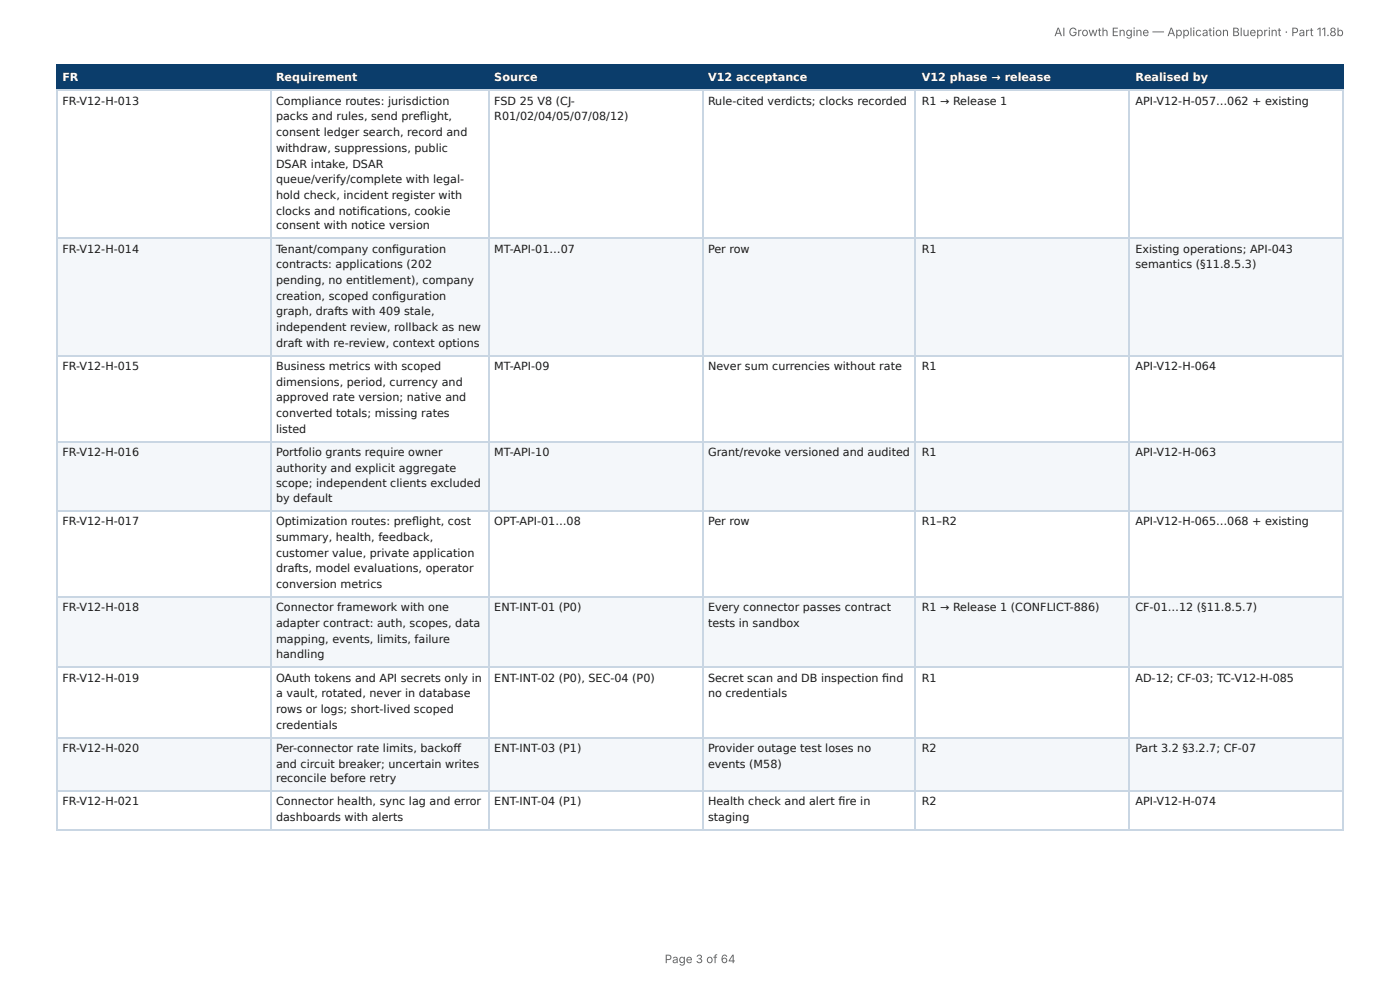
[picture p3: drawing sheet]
<svg xmlns="http://www.w3.org/2000/svg" width="297mm" height="210mm" viewBox="0 0 297 210" stroke-linecap="round" stroke-linejoin="round" font-family="sans-serif">
<defs><g id="words">
<g font-size="2.5" fill="#666">
<text x="223.9" y="7.7">AI Growth Engine — Application Blueprint · Part 11.8b</text>
<text x="141.2" y="204.5">Page 3 of 64</text>
</g>
<g font-size="2.4" fill="#fff">
<text x="13.2" y="17.1">FR</text>
<text x="58.6" y="17.1">Requirement</text>
<text x="105" y="17.1">Source</text>
<text x="150.4" y="17.1">V12 acceptance</text>
<text x="195.8" y="17.1">V12 phase → release</text>
<text x="241.2" y="17.1">Realised by</text>
</g>
<g font-size="2.4" fill="#1a1a1a">
<text x="13.2" y="22.2">FR-V12-H-013</text>
<text x="58.6" y="22.2">Compliance routes: jurisdiction</text>
<text x="105" y="22.2">FSD 25 V8 (CJ-</text>
<text x="150.4" y="22.2">Rule-cited verdicts; clocks recorded</text>
<text x="195.8" y="22.2">R1 → Release 1</text>
<text x="241.2" y="22.2">API-V12-H-057…062 + existing</text>
<text x="58.6" y="25.6">packs and rules, send prefl ight,</text>
<text x="58.6" y="28.9">consent ledger search, record and</text>
<text x="105" y="25.6">R01/02/04/05/07/08/12)</text>
<text x="58.6" y="32.2">withdraw, suppressions, public</text>
<text x="58.6" y="35.6">DSAR intake, DSAR</text>
<text x="58.6" y="38.9">queue/verify/complete with legal-</text>
<text x="58.6" y="42.3">hold check, incident register with</text>
<text x="58.6" y="45.6">clocks and notifi cations, cookie</text>
<text x="13.2" y="53.6">FR-V12-H-014</text>
<text x="58.6" y="48.7">consent with notice version</text>
<text x="58.6" y="53.6">Tenant/company confi guration</text>
<text x="105" y="53.6">MT-API-01…07</text>
<text x="150.4" y="53.6">Per row</text>
<text x="195.8" y="53.6">R1</text>
<text x="241.2" y="53.6">Existing operations; API-043</text>
<text x="58.6" y="57">contracts: applications (202</text>
<text x="241.2" y="57">semantics (§11.8.5.3)</text>
<text x="58.6" y="60.3">pending, no entitlement), company</text>
<text x="58.6" y="63.7">creation, scoped confi guration</text>
<text x="58.6" y="67">graph, drafts with 409 stale,</text>
<text x="58.6" y="70.3">independent review, rollback as new</text>
<text x="58.6" y="73.7">draft with re-review, context options</text>
<text x="13.2" y="78.6">FR-V12-H-015</text>
<text x="58.6" y="78.6">Business metrics with scoped</text>
<text x="58.6" y="81.9">dimensions, period, currency and</text>
<text x="105" y="78.6">MT-API-09</text>
<text x="150.4" y="78.6">Never sum currencies without rate</text>
<text x="195.8" y="78.6">R1</text>
<text x="241.2" y="78.6">API-V12-H-064</text>
<text x="58.6" y="85.3">approved rate version; native and</text>
<text x="58.6" y="88.6">converted totals; missing rates</text>
<text x="58.6" y="91.9">listed</text>
<text x="13.2" y="96.8">FR-V12-H-016</text>
<text x="58.6" y="96.8">Portfolio grants require owner</text>
<text x="58.6" y="100.2">authority and explicit aggregate</text>
<text x="105" y="96.8">MT-API-10</text>
<text x="150.4" y="96.8">Grant/revoke versioned and audited</text>
<text x="195.8" y="96.8">R1</text>
<text x="241.2" y="96.8">API-V12-H-063</text>
<text x="58.6" y="103.5">scope; independent clients excluded</text>
<text x="58.6" y="106.6">by default</text>
<text x="13.2" y="111.5">FR-V12-H-017</text>
<text x="58.6" y="111.5">Optimization routes: prefl ight, cost</text>
<text x="105" y="111.5">OPT-API-01…08</text>
<text x="150.4" y="111.5">Per row</text>
<text x="195.8" y="111.5">R1–R2</text>
<text x="241.2" y="111.5">API-V12-H-065…068 + existing</text>
<text x="58.6" y="114.9">summary, health, feedback,</text>
<text x="58.6" y="118.2">customer value, private application</text>
<text x="58.6" y="121.6">drafts, model evaluations, operator</text>
<text x="58.6" y="124.9">conversion metrics</text>
<text x="13.2" y="129.8">FR-V12-H-018</text>
<text x="58.6" y="129.8">Connector framework with one</text>
<text x="105" y="129.8">ENT-INT-01 (P0)</text>
<text x="150.4" y="129.8">Every connector passes contract</text>
<text x="195.8" y="129.8">R1 → Release 1 (CONFLICT-886)</text>
<text x="241.2" y="129.8">CF-01…12 (§11.8.5.7)</text>
<text x="58.6" y="133.1">adapter contract: auth, scopes, data</text>
<text x="58.6" y="136.5">mapping, events, limits, failure</text>
<text x="150.4" y="133.1">tests in sandbox</text>
<text x="58.6" y="139.8">handling</text>
<text x="13.2" y="144.7">FR-V12-H-019</text>
<text x="58.6" y="144.7">OAuth tokens and API secrets only in</text>
<text x="58.6" y="148.1">a vault, rotated, never in database</text>
<text x="105" y="144.7">ENT-INT-02 (P0), SEC-04 (P0)</text>
<text x="150.4" y="144.7">Secret scan and DB inspection fi nd</text>
<text x="150.4" y="148.1">no credentials</text>
<text x="195.8" y="144.7">R1</text>
<text x="241.2" y="144.7">AD-12; CF-03; TC-V12-H-085</text>
<text x="58.6" y="151.4">rows or logs; short-lived scoped</text>
<text x="58.6" y="154.8">credentials</text>
<text x="13.2" y="159.7">FR-V12-H-020</text>
<text x="58.6" y="159.7">Per-connector rate limits, backoff</text>
<text x="105" y="159.7">ENT-INT-03 (P1)</text>
<text x="150.4" y="159.7">Provider outage test loses no</text>
<text x="195.8" y="159.7">R2</text>
<text x="241.2" y="159.7">Part 3.2 §3.2.7; CF-07</text>
<text x="58.6" y="163">and circuit breaker; uncertain writes</text>
<text x="58.6" y="166.1">reconcile before retry</text>
<text x="150.4" y="163">events (M58)</text>
<text x="13.2" y="171">FR-V12-H-021</text>
<text x="58.6" y="171">Connector health, sync lag and error</text>
<text x="105" y="171">ENT-INT-04 (P1)</text>
<text x="150.4" y="171">Health check and alert fi re in</text>
<text x="195.8" y="171">R2</text>
<text x="241.2" y="171">API-V12-H-074</text>
<text x="58.6" y="174.4">dashboards with alerts</text>
<text x="150.4" y="174.4">staging</text>
</g>
</g></defs>
<g fill="#0b3d6b">
<path d="M12.1 14h45.2v5.1h-45.2z"/>
<path d="M57.3 14h46.4v5.1h-46.4z"/>
<path d="M103.7 14h45.4v5.1h-45.4z"/>
<path d="M149.1 14h45.4v5.1h-45.4z"/>
<path d="M194.5 14h45.5v5.1h-45.5z"/>
<path d="M240 14h45.4v5.1h-45.4z"/>
</g>
<g fill="#f4f7fa">
<path d="M12.1 50.7h45.2v24.8h-45.2z"/>
<path d="M57.3 50.7h46.4v24.8h-46.4z"/>
<path d="M103.7 50.7h45.4v24.8h-45.4z"/>
<path d="M149.1 50.7h45.4v24.8h-45.4z"/>
<path d="M194.5 50.7h45.5v24.8h-45.5z"/>
<path d="M240 50.7h45.4v24.8h-45.4z"/>
<path d="M12.1 93.7h45.2v14.9h-45.2z"/>
<path d="M57.3 93.7h46.4v14.9h-46.4z"/>
<path d="M103.7 93.7h45.4v14.9h-45.4z"/>
<path d="M149.1 93.7h45.4v14.9h-45.4z"/>
<path d="M194.5 93.7h45.5v14.9h-45.5z"/>
<path d="M240 93.7h45.4v14.9h-45.4z"/>
<path d="M12.1 126.9h45.2v14.7h-45.2z"/>
<path d="M57.3 126.9h46.4v14.7h-46.4z"/>
<path d="M103.7 126.9h45.4v14.7h-45.4z"/>
<path d="M149.1 126.9h45.4v14.7h-45.4z"/>
<path d="M194.5 126.9h45.5v14.7h-45.5z"/>
<path d="M240 126.9h45.4v14.7h-45.4z"/>
<path d="M12.1 156.5h45.2v11.6h-45.2z"/>
<path d="M57.3 156.5h46.4v11.6h-46.4z"/>
<path d="M103.7 156.5h45.4v11.6h-45.4z"/>
<path d="M149.1 156.5h45.4v11.6h-45.4z"/>
<path d="M194.5 156.5h45.5v11.6h-45.5z"/>
<path d="M240 156.5h45.4v11.6h-45.4z"/>
</g>
<path d="M11.9 13.9h273.5M11.9 19.2h273.5M12 13.8v5.5M57.5 13.8v5.5M103.8 13.8v5.5M149.2 13.8v5.5M194.4 13.8v5.5M239.9 13.8v5.5" fill="none" stroke="#0b3d6b" stroke-width=".22"/>
<path d="M285.3 13.8v5.5" fill="none" stroke="#0b3d6b" stroke-width=".21"/>
<g fill="none" stroke="#c9d6e3" stroke-width=".22">
<path d="M11.9 19.2h273.5M12 19.3v157.1M57.5 19.3v157.1M103.8 19.3v157.1M149.2 19.3v157.1M194.4 19.3v157.1M239.9 19.3v157.1M11.9 50.6h273.5M11.9 75.6h273.5M11.9 93.8h273.5M11.9 108.5h273.5M11.9 126.8h273.5"/>
<path d="M11.9 141.7h273.5M11.9 156.6h273.5M11.9 168h273.5M11.9 176.2h273.5"/>
</g>
<path d="M285.3 19.3v157.1" fill="none" stroke="#c9d6e3" stroke-width=".21"/>
<use href="#words"/>
</svg>
